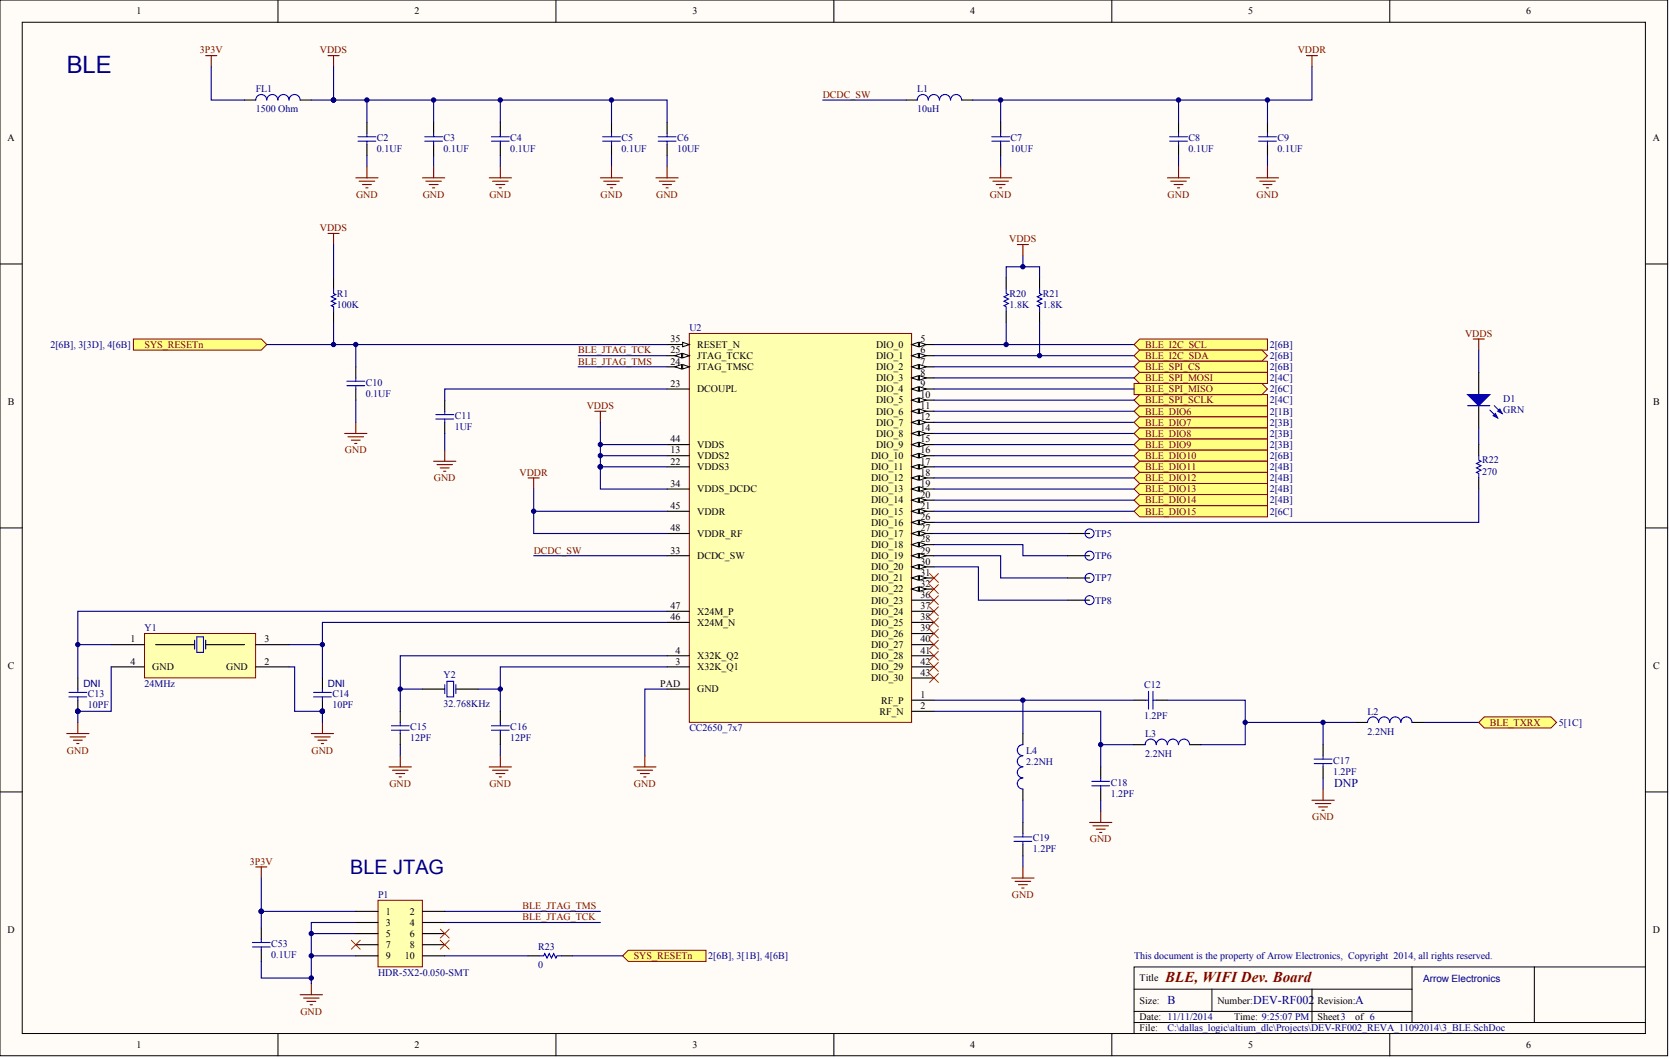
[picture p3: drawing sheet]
<svg xmlns="http://www.w3.org/2000/svg" width="317mm" height="201mm" viewBox="0 0 317 201" stroke-linecap="round" stroke-linejoin="round" font-family="sans-serif">
<defs><g id="words">
<text font-size="4.5" fill="#000080" x="12.7" y="13.8">BLE</text>
<text font-size="3.8" fill="#000080" x="66.5" y="165.9">BLE JTAG</text>
<text font-size="2.8" fill="#800000" x="221.3" y="186.4">BLE, WIFI Dev. Board</text>
<g font-size="2.3" fill="#000080">
<text x="253.4" y="149.4">DNP</text>
<text x="221.7" y="190.7">B</text>
<text x="238" y="190.7">DEV-RF002</text>
<text x="257.4" y="190.7">A</text>
</g>
<g font-size="1.9">
<text x="25.9" y="2.7">1</text>
<text x="78.7" y="2.7">2</text>
<text x="131.5" y="2.7">3</text>
<text x="184.3" y="2.7">4</text>
<text x="237.1" y="2.7">5</text>
<text x="289.8" y="2.7">6</text>
<text x="1.4" y="26.8">A</text>
<text x="313.9" y="26.8">A</text>
<text x="127.3" y="65">35</text>
<text x="174.8" y="65">5</text>
<text x="127.3" y="69.2">24</text>
<text x="127.3" y="67.1">25</text>
<text x="132.4" y="70.3">JTAG_TMSC</text>
<text x="132.4" y="68.2">JTAG_TCKC</text>
<text x="132.4" y="66.1">RESET_N</text>
<text x="166.4" y="70.3">DIO_2</text>
<text x="166.4" y="66.1">DIO_0</text>
<text x="166.4" y="68.2">DIO_1</text>
<text x="174.8" y="69.2">7</text>
<text x="174.8" y="67.1">6</text>
<text x="174.8" y="71.3">8</text>
<text x="1.5" y="76.9">B</text>
<text x="127.3" y="73.4">23</text>
<text x="132.4" y="74.5">DCOUPL</text>
<text x="166.4" y="74.5">DIO_4</text>
<text x="166.4" y="72.4">DIO_3</text>
<text x="166.4" y="76.6">DIO_5</text>
<text x="174.8" y="73.4">9</text>
<text x="174.8" y="75.6">10</text>
<text x="174.8" y="77.7">11</text>
<text x="314" y="76.9">B</text>
<text x="127.3" y="84">44</text>
<text x="166.4" y="82.9">DIO_8</text>
<text x="166.4" y="78.7">DIO_6</text>
<text x="166.4" y="80.8">DIO_7</text>
<text x="174.8" y="81.9">14</text>
<text x="174.8" y="79.8">12</text>
<text x="174.8" y="84">15</text>
<text x="127.3" y="86.1">13</text>
<text x="127.3" y="88.2">22</text>
<text x="132.4" y="87.2">VDDS2</text>
<text x="132.4" y="89.3">VDDS3</text>
<text x="132.4" y="85.1">VDDS</text>
<text x="165.4" y="87.2">DIO_10</text>
<text x="165.4" y="89.3">DIO_11</text>
<text x="166.4" y="85.1">DIO_9</text>
<text x="174.8" y="86.1">16</text>
<text x="174.8" y="88.2">17</text>
<text x="127.3" y="92.4">34</text>
<text x="132.4" y="93.5">VDDS_DCDC</text>
<text x="165.4" y="91.4">DIO_12</text>
<text x="165.4" y="93.5">DIO_13</text>
<text x="165.4" y="95.6">DIO_14</text>
<text x="174.8" y="90.3">18</text>
<text x="174.8" y="92.4">19</text>
<text x="174.8" y="94.5">20</text>
<text x="127.3" y="100.9">48</text>
<text x="127.3" y="96.7">45</text>
<text x="132.4" y="101.9">VDDR_RF</text>
<text x="132.4" y="97.7">VDDR</text>
<text x="165.4" y="97.7">DIO_15</text>
<text x="165.4" y="101.9">DIO_17</text>
<text x="165.4" y="99.8">DIO_16</text>
<text x="174.8" y="96.7">21</text>
<text x="174.8" y="100.9">27</text>
<text x="174.8" y="98.8">26</text>
<text x="127.3" y="105.1">33</text>
<text x="132.4" y="106.2">DCDC_SW</text>
<text x="165.4" y="106.2">DIO_19</text>
<text x="165.4" y="104">DIO_18</text>
<text x="174.8" y="105.1">29</text>
<text x="174.8" y="107.2">30</text>
<text x="174.8" y="103">28</text>
<text x="165.4" y="112.5">DIO_22</text>
<text x="165.4" y="108.3">DIO_20</text>
<text x="165.4" y="110.4">DIO_21</text>
<text x="174.8" y="111.4">32</text>
<text x="174.8" y="109.3">31</text>
<text x="174.8" y="113.5">36</text>
<text x="127.3" y="117.8">46</text>
<text x="127.3" y="115.7">47</text>
<text x="132.4" y="118.8">X24M_N</text>
<text x="132.4" y="116.7">X24M_P</text>
<text x="165.4" y="118.8">DIO_25</text>
<text x="165.4" y="114.6">DIO_23</text>
<text x="165.4" y="116.7">DIO_24</text>
<text x="174.8" y="117.8">38</text>
<text x="174.8" y="119.9">39</text>
<text x="174.8" y="115.7">37</text>
<text x="24.8" y="122">1</text>
<text x="50.3" y="122">3</text>
<text x="128.3" y="124.1">4</text>
<text x="132.4" y="125.1">X32K_Q2</text>
<text x="165.4" y="123">DIO_27</text>
<text x="165.4" y="125.1">DIO_28</text>
<text x="165.4" y="120.9">DIO_26</text>
<text x="174.8" y="122">40</text>
<text x="174.8" y="124.1">41</text>
<text x="1.5" y="127">C</text>
<text x="24.8" y="126.2">4</text>
<text x="28.9" y="127.3">GND</text>
<text x="42.9" y="127.3">GND</text>
<text x="50.3" y="126.2">2</text>
<text x="125.4" y="130.4">PAD</text>
<text x="128.3" y="126.2">3</text>
<text x="132.4" y="131.5">GND</text>
<text x="132.4" y="127.3">X32K_Q1</text>
<text x="165.4" y="127.3">DIO_29</text>
<text x="165.4" y="129.4">DIO_30</text>
<text x="174.8" y="126.2">42</text>
<text x="174.8" y="128.3">43</text>
<text x="314" y="127">C</text>
<text x="167" y="135.7">RF_N</text>
<text x="167.3" y="133.6">RF_P</text>
<text x="174.8" y="132.5">1</text>
<text x="174.8" y="134.6">2</text>
<text x="73.3" y="173.7">1</text>
<text x="77.8" y="173.7">2</text>
<text x="1.4" y="177.1">D</text>
<text x="73.3" y="175.8">3</text>
<text x="73.3" y="177.9">5</text>
<text x="77.8" y="175.8">4</text>
<text x="77.8" y="177.9">6</text>
<text x="313.9" y="177.1">D</text>
<text x="73.3" y="180">7</text>
<text x="73.3" y="182.1">9</text>
<text x="76.9" y="182.1">10</text>
<text x="77.8" y="180">8</text>
<text x="216.4" y="186.3">Title</text>
<text x="216.4" y="190.6">Size:</text>
<text x="231.2" y="190.6">Number:</text>
<text x="250.2" y="190.6">Revision:</text>
<text x="216.4" y="193.7">Date: 11/11/2014</text>
<text x="216.4" y="195.8">File:</text>
<text x="234.4" y="193.7">Time: 9:25:07 PM</text>
<text x="250.2" y="193.7">Sheet3</text>
<text x="257.4" y="193.7">of 6</text>
<text x="25.9" y="199">1</text>
<text x="78.7" y="199">2</text>
<text x="131.5" y="199">3</text>
<text x="184.3" y="199">4</text>
<text x="237.1" y="199">5</text>
<text x="289.8" y="199">6</text>
</g>
<g font-size="1.9" fill="#800000">
<text x="37.9" y="10.1">3P3V</text>
<text x="60.7" y="10.1">VDDS</text>
<text x="246.5" y="10.1">VDDR</text>
<text x="156.2" y="18.6">DCDC_SW</text>
<text x="67.6" y="37.6">GND</text>
<text x="80.3" y="37.6">GND</text>
<text x="92.9" y="37.6">GND</text>
<text x="114.1" y="37.6">GND</text>
<text x="124.6" y="37.6">GND</text>
<text x="188" y="37.6">GND</text>
<text x="221.7" y="37.6">GND</text>
<text x="238.6" y="37.6">GND</text>
<text x="60.7" y="43.9">VDDS</text>
<text x="191.7" y="46">VDDS</text>
<text x="278.2" y="63.9">VDDS</text>
<text x="27.4" y="66.1">SYS_RESETn</text>
<text x="109.8" y="67.1">BLE_JTAG_TCK</text>
<text x="109.8" y="69.2">BLE_JTAG_TMS</text>
<text x="217.5" y="66.1">BLE_I2C_SCL</text>
<text x="217.5" y="68.2">BLE_I2C_SDA</text>
<text x="217.5" y="70.3">BLE_SPI_CS</text>
<text x="111.4" y="77.7">VDDS</text>
<text x="217.5" y="72.4">BLE_SPI_MOSI</text>
<text x="217.5" y="76.6">BLE_SPI_SCLK</text>
<text x="217.5" y="74.5">BLE_SPI_MISO</text>
<text x="217.5" y="78.7">BLE_DIO6</text>
<text x="217.5" y="80.8">BLE_DIO7</text>
<text x="217.5" y="82.9">BLE_DIO8</text>
<text x="65.5" y="86.1">GND</text>
<text x="217.5" y="85.1">BLE_DIO9</text>
<text x="217.5" y="87.2">BLE_DIO10</text>
<text x="217.5" y="89.3">BLE_DIO11</text>
<text x="82.4" y="91.4">GND</text>
<text x="98.6" y="90.3">VDDR</text>
<text x="217.5" y="91.4">BLE_DIO12</text>
<text x="217.5" y="93.5">BLE_DIO13</text>
<text x="217.5" y="95.6">BLE_DIO14</text>
<text x="217.5" y="97.7">BLE_DIO15</text>
<text x="101.4" y="105.1">DCDC_SW</text>
<text x="282.9" y="137.8">BLE_TXRX</text>
<text x="12.7" y="143.1">GND</text>
<text x="59.2" y="143.1">GND</text>
<text x="73.9" y="149.4">GND</text>
<text x="92.9" y="149.4">GND</text>
<text x="120.4" y="149.4">GND</text>
<text x="249.2" y="155.7">GND</text>
<text x="207" y="160">GND</text>
<text x="47.4" y="164.2">3P3V</text>
<text x="99.2" y="172.6">BLE_JTAG_TMS</text>
<text x="192.2" y="170.5">GND</text>
<text x="99.2" y="174.7">BLE_JTAG_TCK</text>
<text x="120.4" y="182.1">SYS_RESETn</text>
<text x="57.1" y="192.7">GND</text>
</g>
<g font-size="1.9" fill="#000080">
<text x="48.6" y="17.5">FL1</text>
<text x="174.2" y="17.5">L1</text>
<text x="48.6" y="21.3">1500 Ohm</text>
<text x="174.2" y="21.3">10uH</text>
<text x="71.6" y="26.8">C2</text>
<text x="71.6" y="28.9">0.1UF</text>
<text x="84.2" y="26.8">C3</text>
<text x="84.2" y="28.9">0.1UF</text>
<text x="96.9" y="26.8">C4</text>
<text x="96.9" y="28.9">0.1UF</text>
<text x="118" y="26.8">C5</text>
<text x="118" y="28.9">0.1UF</text>
<text x="128.6" y="26.8">C6</text>
<text x="128.6" y="28.9">10UF</text>
<text x="191.9" y="26.8">C7</text>
<text x="191.9" y="28.9">10UF</text>
<text x="225.7" y="26.8">C8</text>
<text x="225.7" y="28.9">0.1UF</text>
<text x="242.6" y="26.8">C9</text>
<text x="242.6" y="28.9">0.1UF</text>
<text x="64" y="56.4">R1</text>
<text x="64" y="58.5">100K</text>
<text x="191.7" y="56.4">R20</text>
<text x="191.7" y="58.5">1.8K</text>
<text x="198.1" y="56.4">R21</text>
<text x="198.1" y="58.5">1.8K</text>
<text x="130.9" y="62.9">U2</text>
<text x="9.6" y="66.1">2[6B], 3[3D], 4[6B]</text>
<text x="241.1" y="66.1">2[6B]</text>
<text x="241.1" y="68.2">2[6B]</text>
<text x="241.1" y="70.3">2[6B]</text>
<text x="69.5" y="73.2">C10</text>
<text x="69.5" y="75.3">0.1UF</text>
<text x="241.1" y="72.4">2[4C]</text>
<text x="241.1" y="76.6">2[4C]</text>
<text x="241.1" y="74.5">2[6C]</text>
<text x="285.5" y="76.4">D1</text>
<text x="86.4" y="79.6">C11</text>
<text x="86.4" y="81.7">1UF</text>
<text x="241.1" y="78.7">2[1B]</text>
<text x="241.1" y="80.8">2[3B]</text>
<text x="241.1" y="82.9">2[3B]</text>
<text x="285.5" y="78.5">GRN</text>
<text x="241.1" y="85.1">2[3B]</text>
<text x="241.1" y="87.2">2[6B]</text>
<text x="241.1" y="89.3">2[4B]</text>
<text x="281.5" y="88">R22</text>
<text x="241.1" y="91.4">2[4B]</text>
<text x="241.1" y="93.5">2[4B]</text>
<text x="241.1" y="95.6">2[4B]</text>
<text x="281.5" y="90.1">270</text>
<text x="208" y="101.9">TP5</text>
<text x="241.1" y="97.7">2[6C]</text>
<text x="208" y="106.2">TP6</text>
<text x="208" y="110.4">TP7</text>
<text x="27.4" y="119.9">Y1</text>
<text x="208" y="114.6">TP8</text>
<text x="15.8" y="130.4">DNI</text>
<text x="27.4" y="130.4">24MHz</text>
<text x="62.3" y="130.4">DNI</text>
<text x="84.2" y="128.7">Y2</text>
<text x="217.3" y="130.6">C12</text>
<text x="16.7" y="132.3">C13</text>
<text x="16.7" y="134.4">10PF</text>
<text x="63.1" y="132.3">C14</text>
<text x="63.1" y="134.4">10PF</text>
<text x="84.2" y="134.2">32.768KHz</text>
<text x="217.3" y="136.5">1.2PF</text>
<text x="259.7" y="135.7">L2</text>
<text x="296" y="137.8">5[1C]</text>
<text x="77.9" y="138.7">C15</text>
<text x="77.9" y="140.8">12PF</text>
<text x="96.9" y="138.7">C16</text>
<text x="96.9" y="140.8">12PF</text>
<text x="130.9" y="138.9">CC2650_7x7</text>
<text x="194.9" y="143.1">L4</text>
<text x="217.5" y="139.9">L3</text>
<text x="217.5" y="143.7">2.2NH</text>
<text x="259.7" y="139.5">2.2NH</text>
<text x="194.9" y="145.2">2.2NH</text>
<text x="210.9" y="149.2">C18</text>
<text x="253.2" y="145">C17</text>
<text x="253.2" y="147.1">1.2PF</text>
<text x="210.9" y="151.3">1.2PF</text>
<text x="196.2" y="159.8">C19</text>
<text x="196.2" y="161.9">1.2PF</text>
<text x="71.8" y="170.5">P1</text>
<text x="51.5" y="179.8">C53</text>
<text x="51.5" y="181.9">0.1UF</text>
<text x="71.8" y="185.3">HDR-5X2-0.050-SMT</text>
<text x="102.2" y="180.4">R23</text>
<text x="102.2" y="183.8">0</text>
<text x="134.5" y="182.1">2[6B], 3[1B], 4[6B]</text>
<text x="215.4" y="182.1">This document is the property ofArrow Electronics, Copyright 2014, all rights reserved.</text>
<text x="270.3" y="186.4">Arrow Electronics</text>
<text x="221.7" y="195.8">C:\dallas_logic\altium_dlc\Projects\DEV-RF002_REVA_11092014\3_BLE.SchDoc</text>
</g>
</g></defs>
<g fill="#fffcf8" stroke="#000" stroke-width=".19">
<path d="M0 0h316.7v200.5h-316.7z"/>
<path d="M4.2 4.2h308.3v192h-308.3z"/>
</g>
<g fill="none" stroke="#000" stroke-width=".19">
<path d="M52.8 0v4.2M105.6 0v4.2M158.4 0v4.2M211.1 0v4.2M263.9 0v4.2M0 50.1h4.2M312.5 50.1h4.2M0 100.2h4.2M312.5 100.2h4.2M0 150.4h4.2M312.5 150.4h4.2M52.8 196.3v4.2"/>
<path d="M105.6 196.3v4.2M158.4 196.3v4.2M211.1 196.3v4.2M215.4 187.8h52.8M215.4 194.2h97.1M215.4 192h52.8M230.1 187.8v4.2M249.2 187.8v6.4M263.9 196.3v4.2M268.2 183.6v10.6M291.4 183.6h-76v12.7M312.5 183.6h-21.1v10.6"/>
</g>
<path d="M130.9 63.3h42.2v73.9h-42.2z" fill="#ffffb0" stroke="#800000" stroke-width=".19"/>
<path d="M173.1 111.9h4.3M126.7 130.8h4.2" fill="none" stroke="#000" stroke-width=".21"/>
<g fill="#fffcf8" stroke="#000" stroke-width=".19">
<path d="M173.1 111.9l1.3-.5v.9z"/>
<path d="M174.6 111.4l1.3 .5-1.3 .4z"/>
</g>
<path d="M126.7 86.5h4.2M173.1 86.5h4.3M173.1 118.2h4.3M173.1 122.4h4.3" fill="none" stroke="#000" stroke-width=".21"/>
<g fill="#fffcf8" stroke="#000" stroke-width=".19">
<path d="M173.1 86.5l1.3-.4v.9z"/>
<path d="M174.6 86.1l1.3 .4-1.3 .5z"/>
</g>
<path d="M173.1 69.6h4.3" fill="none" stroke="#000" stroke-width=".21"/>
<g fill="#fffcf8" stroke="#000" stroke-width=".19">
<path d="M173.1 69.6l1.3-.4v.9z"/>
<path d="M174.6 69.2l1.3 .4-1.3 .5z"/>
</g>
<path d="M173.1 73.9h4.3" fill="none" stroke="#000" stroke-width=".21"/>
<g fill="#fffcf8" stroke="#000" stroke-width=".19">
<path d="M173.1 73.9l1.3-.5v.9z"/>
<path d="M174.6 73.4l1.3 .5-1.3 .4z"/>
</g>
<path d="M126.7 88.6h4.2M173.1 82.3h4.3M126.7 124.5h4.2M173.1 124.5h4.3M173.1 120.3h4.3" fill="none" stroke="#000" stroke-width=".21"/>
<g fill="#fffcf8" stroke="#000" stroke-width=".19">
<path d="M173.1 82.3l1.3-.4v.8z"/>
<path d="M174.6 81.9l1.3 .4-1.3 .4z"/>
</g>
<path d="M173.1 65.4h4.3M126.7 101.3h4.2M126.7 105.5h4.2M173.1 126.6h4.3" fill="none" stroke="#000" stroke-width=".21"/>
<g fill="#fffcf8" stroke="#000" stroke-width=".19">
<path d="M173.1 65.4l1.3-.4v.8z"/>
<path d="M174.6 65l1.3 .4-1.3 .4z"/>
</g>
<path d="M173.1 67.5h4.3" fill="none" stroke="#000" stroke-width=".21"/>
<g fill="#fffcf8" stroke="#000" stroke-width=".19">
<path d="M173.1 67.5l1.3-.4v.9z"/>
<path d="M174.6 67.1l1.3 .4-1.3 .5z"/>
</g>
<path d="M173.1 71.8h4.3" fill="none" stroke="#000" stroke-width=".21"/>
<g fill="#fffcf8" stroke="#000" stroke-width=".19">
<path d="M173.1 71.8l1.3-.5v.9z"/>
<path d="M174.6 71.3l1.3 .5-1.3 .4z"/>
</g>
<path d="M173.1 76h4.3" fill="none" stroke="#000" stroke-width=".21"/>
<g fill="#fffcf8" stroke="#000" stroke-width=".19">
<path d="M173.1 76l1.3-.4v.8z"/>
<path d="M174.6 75.6l1.3 .4-1.3 .4z"/>
</g>
<path d="M173.1 78.1h4.3" fill="none" stroke="#000" stroke-width=".21"/>
<g fill="#fffcf8" stroke="#000" stroke-width=".19">
<path d="M173.1 78.1l1.3-.4v.8z"/>
<path d="M174.6 77.7l1.3 .4-1.3 .4z"/>
</g>
<path d="M173.1 80.2h4.3" fill="none" stroke="#000" stroke-width=".21"/>
<g fill="#fffcf8" stroke="#000" stroke-width=".19">
<path d="M173.1 80.2l1.3-.4v.8z"/>
<path d="M174.6 79.8l1.3 .4-1.3 .4z"/>
</g>
<path d="M173.1 84.4h4.3M173.1 128.7h4.3" fill="none" stroke="#000" stroke-width=".21"/>
<g fill="#fffcf8" stroke="#000" stroke-width=".19">
<path d="M173.1 84.4l1.3-.4v.8z"/>
<path d="M174.6 84l1.3 .4-1.3 .4z"/>
</g>
<path d="M173.1 88.6h4.3" fill="none" stroke="#000" stroke-width=".21"/>
<g fill="#fffcf8" stroke="#000" stroke-width=".19">
<path d="M173.1 88.6l1.3-.4v.9z"/>
<path d="M174.6 88.2l1.3 .4-1.3 .5z"/>
</g>
<path d="M173.1 90.8h4.3" fill="none" stroke="#000" stroke-width=".21"/>
<g fill="#fffcf8" stroke="#000" stroke-width=".19">
<path d="M173.1 90.8l1.3-.5v.9z"/>
<path d="M174.6 90.3l1.3 .5-1.3 .4z"/>
</g>
<path d="M173.1 92.9h4.3" fill="none" stroke="#000" stroke-width=".21"/>
<g fill="#fffcf8" stroke="#000" stroke-width=".19">
<path d="M173.1 92.9l1.3-.5v.9z"/>
<path d="M174.6 92.4l1.3 .5-1.3 .4z"/>
</g>
<path d="M173.1 97.1h4.3" fill="none" stroke="#000" stroke-width=".21"/>
<g fill="#fffcf8" stroke="#000" stroke-width=".19">
<path d="M173.1 97.1l1.3-.4v.8z"/>
<path d="M174.6 96.7l1.3 .4-1.3 .4z"/>
</g>
<path d="M173.1 101.3h4.3M173.1 133h4.3" fill="none" stroke="#000" stroke-width=".21"/>
<g fill="#fffcf8" stroke="#000" stroke-width=".19">
<path d="M173.1 101.3l1.3-.4v.8z"/>
<path d="M174.6 100.9l1.3 .4-1.3 .4z"/>
</g>
<path d="M173.1 105.5h4.3" fill="none" stroke="#000" stroke-width=".21"/>
<g fill="#fffcf8" stroke="#000" stroke-width=".19">
<path d="M173.1 105.5l1.3-.4v.8z"/>
<path d="M174.6 105.1l1.3 .4-1.3 .4z"/>
</g>
<path d="M173.1 107.6h4.3" fill="none" stroke="#000" stroke-width=".21"/>
<g fill="#fffcf8" stroke="#000" stroke-width=".19">
<path d="M173.1 107.6l1.3-.4v.9z"/>
<path d="M174.6 107.2l1.3 .4-1.3 .5z"/>
</g>
<path d="M126.7 69.6h4.2" fill="none" stroke="#000" stroke-width=".21"/>
<g fill="#fffcf8" stroke="#000" stroke-width=".19">
<path d="M129.6 69.2l1.3 .4-1.3 .5z"/>
<path d="M128.2 69.6l1.2-.4v.9z"/>
</g>
<path d="M126.7 67.5h4.2M173.1 135.1h4.3" fill="none" stroke="#000" stroke-width=".21"/>
<g fill="#fffcf8" stroke="#000" stroke-width=".19">
<path d="M129.6 67.1l1.3 .4-1.3 .5z"/>
<path d="M128.2 67.5l1.2-.4v.9z"/>
</g>
<path d="M126.7 97.1h4.2M126.7 92.9h4.2M126.7 84.4h4.2M173.1 99.2h4.3M126.7 126.6h4.2" fill="none" stroke="#000" stroke-width=".21"/>
<g fill="#fffcf8" stroke="#000" stroke-width=".19">
<path d="M173.1 99.2l1.3-.4v.8z"/>
<path d="M174.6 98.8l1.3 .4-1.3 .4z"/>
</g>
<path d="M173.1 103.4h4.3" fill="none" stroke="#000" stroke-width=".21"/>
<g fill="#fffcf8" stroke="#000" stroke-width=".19">
<path d="M173.1 103.4l1.3-.4v.8z"/>
<path d="M174.6 103l1.3 .4-1.3 .4z"/>
</g>
<path d="M173.1 95h4.3" fill="none" stroke="#000" stroke-width=".21"/>
<g fill="#fffcf8" stroke="#000" stroke-width=".19">
<path d="M173.1 95l1.3-.5v.9z"/>
<path d="M174.6 94.5l1.3 .5-1.3 .4z"/>
</g>
<path d="M126.7 73.9h4.2M126.7 65.4h4.2" fill="none" stroke="#000" stroke-width=".21"/>
<path d="M129.6 65l1.3 .4-1.3 .4z" fill="#fffcf8" stroke="#000" stroke-width=".19"/>
<path d="M126.7 118.2h4.2M126.7 116.1h4.2M173.1 109.7h4.3" fill="none" stroke="#000" stroke-width=".21"/>
<g fill="#fffcf8" stroke="#000" stroke-width=".19">
<path d="M173.1 109.7l1.3-.4v.9z"/>
<path d="M174.6 109.3l1.3 .4-1.3 .5z"/>
</g>
<g fill="none" stroke="#000" stroke-width=".21">
<path d="M46.5 19h2.1M57 19h2.1M172.1 19h2.1M182.6 19h2.2M69.7 23.2v2.1M69.7 27.4v2.2M82.3 23.2v2.1M82.3 27.4v2.2M95 23.2v2.1M95 27.4v2.2M116.1 23.2v2.1M116.1 27.4v2.2"/>
<path d="M223.8 23.2v2.1M223.8 27.4v2.2M240.7 23.2v2.1M240.7 27.4v2.2M63.3 52.8v2.1M63.3 59.1v2.1M67.6 69.6v2.2M67.6 73.9v2.1M84.5 76v2.1M84.5 80.2v2.1M173.1 114h4.3M173.1 116.1h4.3"/>
<path d="M215.4 133h2.1M219.6 133h2.1M194.3 156.2v2.1M209 145.6v2.1M209 149.8v2.2M251.3 141.4v2.1M251.3 145.6v2.1M194.3 160.4v2.1"/>
</g>
<g fill="none" stroke="#00f" stroke-width=".21">
<path d="M52.8 19a1.06 1.06 0 0 0-1.1-1.1 1.06 1.06 0 0 0-1 1.1 1.05 1.05 0 0 0-1.1-1.1 1.05 1.05 0 0 0-1 1.1M57 19a1.06 1.06 0 0 0-1.1-1.1 1.06 1.06 0 0 0-1 1.1 1.05 1.05 0 0 0-1.1-1.1 1.05 1.05 0 0 0-1 1.1M176.3 19a1.05 1.05 0 0 0-1.1-1.1 1.05 1.05 0 0 0-1 1.1M182.6 19a1.06 1.06 0 0 0-1-1.1 1.06 1.06 0 0 0-1.1 1.1 1.06 1.06 0 0 0-1-1.1 1.06 1.06 0 0 0-1.1 1.1 1.05 1.05 0 0 0-1-1.1 1.05 1.05 0 0 0-1.1 1.1M68 26h3.4M68 26.8h3.4M69.7 25.3v.7M69.7 26.8v.6M80.7 26h3.3M80.7 26.8h3.3M82.3 25.3v.7M82.3 26.8v.6"/>
<path d="M93.3 26h3.4M93.3 26.8h3.4M95 25.3v.7M95 26.8v.6M114.4 26h3.4M114.4 26.8h3.4M116.1 25.3v.7M116.1 26.8v.6M222.1 26h3.4M222.1 26.8h3.4M223.8 25.3v.7M223.8 26.8v.6"/>
<path d="M239 26h3.4M239 26.8h3.4M240.7 25.3v.7M240.7 26.8v.6M63.3 54.9v.8l.5 .2-.9 .5 .9 .4-.9 .4 .9 .4-.9 .4 .4 .3v.8M65.9 72.4h3.4M65.9 73.2h3.4M67.6 71.8v.6M67.6 73.2v.7M82.8 78.7h3.3M82.8 79.6h3.3M84.5 78.1v.6"/>
<path d="M84.5 79.6v.6M217.5 133h.6M218.1 131.3v3.3M219 131.3v3.3M219 133h.6M192.6 158.9h3.3M192.6 159.8h3.3M194.3 158.3v.6M194.3 159.8v.6M207.3 149.2h3.4M207.3 148.4h3.4M209 147.7v.7"/>
<path d="M209 149.2v.6M249.6 145h3.4M249.6 144.1h3.4M251.3 143.5v.6M251.3 145v.6"/>
</g>
<g fill="none" stroke="#000080" stroke-width=".21">
<path d="M40.1 12.7v6.3h6.4M59.1 19h4.2M69.7 19v4.2M82.3 19v4.2M95 19v4.2M116.1 19v4.2M156.2 19h15.9M190 19v4.2M223.8 19v4.2M240.7 19v4.2M249.2 12.7v6.3h-64.4M69.7 29.6v2.1"/>
<path d="M82.3 29.6v2.1M95 29.6v2.1M116.1 29.6v2.1M126.7 29.6v2.1M190 29.6v2.1M223.8 29.6v2.1M240.7 29.6v2.1M63.3 46.4v6.4M50.7 65.4h76M63.3 61.2v4.2M67.6 65.4v4.2M67.6 76v4.2"/>
<path d="M109.8 67.5h16.9M109.8 69.6h16.9M126.7 73.9h-42.2v2.1M84.5 82.3v3.2M101.4 92.9v8.4h25.3M101.4 97.1h25.3M114 88.6v4.3h12.7M114 86.5h12.7M114 84.4h12.7M101.4 105.5h25.3M126.7 116.1h-111.9v12.6M126.7 118.2h-65.5v10.5"/>
<path d="M76 130.8h4.2M90.8 130.8h4.2M126.7 124.5h-50.7v10.6M126.7 126.6h-31.7v8.5M126.7 130.8h-4.2v12.7M177.4 135.1h31.6v10.5M177.4 133h38M194.3 133v6.3M221.7 133h14.8v8.4h-8.5M236.5 137.2h21.1M251.3 137.2v4.2M270.3 137.2h10.5"/>
<path d="M76 141.4v2.1M95 141.4v2.1M194.3 152v4.2M209 141.4h6.4M209 152v2.1M251.3 147.7v2.1M194.3 162.5v2.1"/>
</g>
<g fill="#000080" stroke="#000080" stroke-width=".19">
<circle cx="63.3" cy="65.4" r=".41"/>
<circle cx="67.6" cy="65.4" r=".41"/>
<circle cx="114" cy="86.5" r=".41"/>
<circle cx="114" cy="84.4" r=".41"/>
<circle cx="114" cy="88.6" r=".41"/>
<circle cx="69.7" cy="19" r=".41"/>
<circle cx="82.3" cy="19" r=".41"/>
<circle cx="95" cy="19" r=".41"/>
<circle cx="116.1" cy="19" r=".41"/>
<circle cx="223.8" cy="19" r=".41"/>
<circle cx="240.7" cy="19" r=".41"/>
<circle cx="190" cy="19" r=".41"/>
<circle cx="101.3" cy="97.1" r=".41"/>
<circle cx="194.2" cy="132.9" r=".41"/>
<circle cx="209" cy="141.4" r=".41"/>
<circle cx="236.5" cy="137.2" r=".41"/>
<circle cx="251.3" cy="137.2" r=".41"/>
<circle cx="95" cy="130.8" r=".41"/>
<circle cx="76" cy="130.8" r=".41"/>
<circle cx="63.3" cy="19" r=".41"/>
</g>
<g fill="none" stroke="#800000" stroke-width=".21">
<path d="M39.1 10.6h2.1M40.1 10.6v2.1M62.3 10.6h2.1M63.3 10.6v2.1M248.1 10.6h2.1M249.2 10.6v2.1M67.6 33.8h4.2M68.2 34.4h3M68.8 35h1.7M69.5 35.7h.4M69.7 31.7v2.1M80.2 33.8h4.3"/>
<path d="M80.9 34.4h2.9M81.5 35h1.7M82.1 35.7h.5M82.3 31.7v2.1M92.9 33.8h4.2M93.5 34.4h3M94.2 35h1.7M94.8 35.7h.4M95 31.7v2.1M114 33.8h4.2M114.7 34.4h2.9M115.3 35h1.7"/>
<path d="M115.9 35.7h.4M116.1 31.7v2.1M124.6 33.8h4.2M125.2 34.4h3M125.8 35h1.7M126.5 35.7h.4M126.7 31.7v2.1M187.9 33.8h4.2M188.6 34.4h2.9M189.2 35h1.7M189.8 35.7h.4M190 31.7v2.1"/>
<path d="M221.7 33.8h4.2M222.3 34.4h3M223 35h1.7M223.6 35.7h.4M223.8 31.7v2.1M238.6 33.8h4.2M239.2 34.4h3M239.9 35h1.7M240.5 35.7h.4M240.7 31.7v2.1M62.3 44.3h2.1M63.3 44.3v2.1"/>
<path d="M113 78.1h2.1M114 78.1v2.1M65.5 82.3h4.2M66.1 82.9h2.9M66.7 83.6h1.7M67.4 84.2h.4M67.6 80.2v2.1M82.3 87.6h4.3M83 88.2h2.9M83.6 88.9h1.7M84.2 89.5h.5M84.5 85.5v2.1"/>
<path d="M100.3 90.8h2.1M101.4 90.8v2.1M12.7 139.3h4.2M13.3 139.9h3M14.8 137.2v2.1M59.1 139.3h4.2M59.8 139.9h2.9M61.2 137.2v2.1M13.9 140.6h1.7M14.6 141.2h.4M60.4 140.6h1.7M61 141.2h.4"/>
<path d="M73.9 145.6h4.2M74.5 146.3h3M75.2 146.9h1.7M75.8 147.5h.4M76 143.5v2.1M92.9 145.6h4.2M93.5 146.3h3M94.2 146.9h1.7M94.8 147.5h.4M95 143.5v2.1M120.4 145.6h4.2M121 146.3h2.9"/>
<path d="M121.6 146.9h1.7M122.3 147.5h.4M122.5 143.5v2.1M206.9 156.2h4.2M207.6 156.8h2.9M208.2 157.4h1.7M208.8 158.1h.4M209 154.1v2.1M249.2 152h4.2M249.8 152.6h2.9M250.4 153.2h1.7M251.1 153.8h.4"/>
<path d="M251.3 149.8v2.2M192.1 166.7h4.3M192.8 167.4h2.9M193.4 168h1.7M194 168.6h.5M194.3 164.6v2.1"/>
</g>
<g fill="none" stroke="#f00" stroke-width=".19">
<path d="M176.5 111l1.7 1.7M176.5 113.1l1.7 1.7M176.5 115.2l1.7 1.7M176.5 117.3l1.7 1.7M176.5 119.5l1.7 1.6M178.2 111l-1.7 1.7M178.2 113.1l-1.7 1.7M178.2 115.2l-1.7 1.7M178.2 117.3l-1.7 1.7M178.2 119.5l-1.7 1.6M176.5 121.6l1.7 1.6M176.5 123.7l1.7 1.7"/>
<path d="M176.5 125.8l1.7 1.7M176.5 127.9l1.7 1.7M178.2 121.6l-1.7 1.6M178.2 123.7l-1.7 1.7M178.2 125.8l-1.7 1.7M178.2 127.9l-1.7 1.7"/>
</g>
<path d="M27.4 120.3h21.1v8.4h-21.1z" fill="#ffffb0" stroke="#800000" stroke-width=".19"/>
<g fill="none" stroke="#000" stroke-width=".21">
<path d="M21.1 126.6h6.3M21.1 122.4h6.3M29.6 122.4h7.4M39.1 122.4h7.4M48.6 126.6h6.3M48.6 122.4h6.3M80.2 130.8h4.3M86.6 130.8h4.2M194.3 139.3v2.1M257.6 137.2h2.1M268.2 137.2h2.1M194.3 149.8v2.2"/>
<path d="M215.4 141.4h2.1M225.9 141.4h2.1"/>
</g>
<g fill="none" stroke="#00f" stroke-width=".21">
<path d="M37 121.6v1.6M37.4 120.9h1.2v3h-1.2zM39.1 121.6v1.6M84.5 130v1.7M84.9 129.4h1.2v2.9h-1.2zM86.6 130v1.7M261.8 137.2a1.05 1.05 0 0 0-1-1.1 1.05 1.05 0 0 0-1.1 1.1M266 137.2a1.06 1.06 0 0 0-1-1.1 1.06 1.06 0 0 0-1.1 1.1 1.05 1.05 0 0 0-1-1.1 1.05 1.05 0 0 0-1.1 1.1M268.1 137.2a1.05 1.05 0 0 0-1-1.1 1.05 1.05 0 0 0-1.1 1.1M194.3 147.7a1.04 1.04 0 0 0-1.1 1.1 1.04 1.04 0 0 0 1.1 1M194.3 143.5a1.06 1.06 0 0 0-1.1 1.1 1.06 1.06 0 0 0 1.1 1 1.04 1.04 0 0 0-1.1 1.1 1.04 1.04 0 0 0 1.1 1M194.3 141.4a1.04 1.04 0 0 0-1.1 1 1.04 1.04 0 0 0 1.1 1.1"/>
<path d="M221.7 141.4a1.06 1.06 0 0 0-1.1-1.1 1.06 1.06 0 0 0-1 1.1 1.05 1.05 0 0 0-1.1-1.1 1.05 1.05 0 0 0-1 1.1M225.9 141.4a1.06 1.06 0 0 0-1.1-1.1 1.06 1.06 0 0 0-1 1.1 1.05 1.05 0 0 0-1.1-1.1 1.05 1.05 0 0 0-1 1.1"/>
</g>
<path d="M14.8 122.4h6.3M54.9 122.4h6.3" fill="none" stroke="#000080" stroke-width=".21"/>
<g fill="#000080" stroke="#000080" stroke-width=".19">
<circle cx="14.8" cy="122.4" r=".41"/>
<circle cx="61.2" cy="122.4" r=".41"/>
</g>
<path d="M280.8 137.2l1.1-1.1h12.6l1.1 1.1-1.1 1h-12.6z" fill-rule="evenodd" fill="#ffff80" stroke="#800000" stroke-width=".19"/>
<g fill="none" stroke="#000" stroke-width=".21">
<path d="M126.7 23.2v2.1M126.7 27.4v2.2M190 23.2v2.1M190 27.4v2.2M14.8 128.7v2.1M14.8 133v2.1M61.2 128.7v2.1M61.2 133v2.1M76 135.1v2.1M76 139.3v2.1M95 135.1v2.1M95 139.3v2.1"/>
<path d="M49.6 176.2v2.1M49.6 180.4v2.2"/>
</g>
<g fill="none" stroke="#00f" stroke-width=".21">
<path d="M125 26h3.4M125 26.8h3.4M126.7 25.3v.7M126.7 26.8v.6M188.3 26h3.4M188.3 26.8h3.4M190 25.3v.7M190 26.8v.6M13.1 131.5h3.4M13.1 132.3h3.4M14.8 130.8v.7M14.8 132.3v.7"/>
<path d="M59.5 131.5h3.4M59.5 132.3h3.4M61.2 130.8v.7M61.2 132.3v.7M74.3 137.8h3.4M74.3 138.7h3.4M76 137.2v.6M76 138.7v.6M93.3 137.8h3.4M93.3 138.7h3.4M95 137.2v.6M95 138.7v.6"/>
<path d="M47.9 179h3.4M47.9 179.8h3.4M49.6 178.3v.7M49.6 179.8v.6"/>
</g>
<path d="M63.3 12.7v6.3h63.4v4.2M177.4 65.4h38M114 80.2v8.4h12.7M21.1 126.6v8.5h-6.3v2.1M54.9 126.6h1.1v8.5h5.2v2.1" fill="none" stroke="#000080" stroke-width=".21"/>
<g fill="#000080" stroke="#000080" stroke-width=".19">
<circle cx="63.3" cy="19" r=".41"/>
<circle cx="14.8" cy="135.1" r=".41"/>
<circle cx="61.2" cy="135.1" r=".41"/>
<circle cx="114" cy="88.6" r=".41"/>
</g>
<path d="M215.4 65.4l1-1h24.3v2.1h-24.3z" fill-rule="evenodd" fill="#ffff80" stroke="#800000" stroke-width=".19"/>
<path d="M177.4 67.5h38" fill="none" stroke="#000080" stroke-width=".21"/>
<path d="M215.4 67.5l1-1h23.3l1 1-1 1.1h-23.3z" fill-rule="evenodd" fill="#ffff80" stroke="#800000" stroke-width=".19"/>
<path d="M177.4 78.1h38" fill="none" stroke="#000080" stroke-width=".21"/>
<path d="M215.4 78.1l1-1.1h24.3v2.1h-24.3z" fill-rule="evenodd" fill="#ffff80" stroke="#800000" stroke-width=".19"/>
<path d="M177.4 80.2h38" fill="none" stroke="#000080" stroke-width=".21"/>
<path d="M215.4 80.2l1-1.1h24.3v2.2h-24.3z" fill-rule="evenodd" fill="#ffff80" stroke="#800000" stroke-width=".19"/>
<path d="M177.4 82.3h38" fill="none" stroke="#000080" stroke-width=".21"/>
<path d="M215.4 82.3l1-1h24.3v2.1h-24.3z" fill-rule="evenodd" fill="#ffff80" stroke="#800000" stroke-width=".19"/>
<path d="M177.4 84.4h38" fill="none" stroke="#000080" stroke-width=".21"/>
<path d="M215.4 84.4l1-1h24.3v2.1h-24.3z" fill-rule="evenodd" fill="#ffff80" stroke="#800000" stroke-width=".19"/>
<path d="M177.4 86.5h38" fill="none" stroke="#000080" stroke-width=".21"/>
<path d="M215.4 86.5l1-1h24.3v2.1h-24.3z" fill-rule="evenodd" fill="#ffff80" stroke="#800000" stroke-width=".19"/>
<path d="M177.4 88.6h38" fill="none" stroke="#000080" stroke-width=".21"/>
<path d="M215.4 88.6l1-1h24.3v2.1h-24.3z" fill-rule="evenodd" fill="#ffff80" stroke="#800000" stroke-width=".19"/>
<path d="M177.4 90.8h38" fill="none" stroke="#000080" stroke-width=".21"/>
<path d="M215.4 90.8l1-1.1h24.3v2.1h-24.3z" fill-rule="evenodd" fill="#ffff80" stroke="#800000" stroke-width=".19"/>
<path d="M177.4 92.9h38" fill="none" stroke="#000080" stroke-width=".21"/>
<path d="M215.4 92.9l1-1.1h24.3v2.1h-24.3z" fill-rule="evenodd" fill="#ffff80" stroke="#800000" stroke-width=".19"/>
<path d="M177.4 95h38" fill="none" stroke="#000080" stroke-width=".21"/>
<g fill="#ffff80" stroke="#800000" stroke-width=".19">
<path d="M215.4 95l1-1.1h24.3v2.1h-24.3z" fill-rule="evenodd"/>
<path d="M215.4 71.8l1-1.1h24.3v2.1h-24.3z" fill-rule="evenodd"/>
<path d="M215.4 76l1-1.1h24.3v2.1h-24.3z" fill-rule="evenodd"/>
<path d="M215.4 69.6l1-1h24.3v2.1h-24.3z" fill-rule="evenodd"/>
<path d="M215.4 72.8h24.3l1 1.1-1 1h-24.3z" fill-rule="evenodd"/>
</g>
<path d="M177.4 69.6h38M177.4 71.8h38M177.4 73.9h38M177.4 76h38" fill="none" stroke="#000080" stroke-width=".21"/>
<path d="M215.4 97.1l1-1.1h24.3v2.1h-24.3z" fill-rule="evenodd" fill="#ffff80" stroke="#800000" stroke-width=".19"/>
<g fill="none" stroke="#000080" stroke-width=".21">
<path d="M191.1 52.8v-2.1h6.3v2.1M194.3 48.5v2.2M191.1 61.2v4.2M197.4 61.2v6.3M280.8 66.5v4.2M177.4 97.1h38M280.8 92.9v6.3h-103.4M280.8 81.3v3.1M177.4 103.4h16.9v2.1h8.4M177.4 105.5h12.6v4.2h12.7M177.4 107.6h8.4v6.4h16.9M177.4 101.3h25.3"/>
<path d="M84.5 175.2h29.5M84.5 173.1h29.5"/>
</g>
<path d="M191.1 52.8v2.1M191.1 59.1v2.1M197.4 52.8v2.1M197.4 59.1v2.1M280.8 84.4v2.1M280.8 90.8v2.1M202.7 101.3h4.2M202.7 105.5h4.2M202.7 109.7h4.2M202.7 114h4.2" fill="none" stroke="#000" stroke-width=".21"/>
<path d="M191.1 54.9v.8l.4 .2-.8 .5 .8 .4-.8 .4 .8 .4-.8 .4 .4 .3v.8M197.4 54.9v.8l.4 .2-.8 .5 .8 .4-.8 .4 .8 .4-.8 .4 .4 .3v.8M280.8 86.5v.9l.4 .2-.8 .4 .8 .4-.8 .5 .8 .4-.8 .4 .4 .2v.9M206.1 101.3a.86 .86 0 0 1 1.2-.7 .86 .86 0 0 1 0 1.4 .86 .86 0 0 1-1.2-.7M206.1 105.5a.86 .86 0 0 1 1.2-.7 .86 .86 0 0 1 0 1.4 .86 .86 0 0 1-1.2-.7M206.1 109.7a.86 .86 0 0 1 1.2-.7 .86 .86 0 0 1 0 1.5 .86 .86 0 0 1-1.2-.7M206.1 113.9a.86 .86 0 0 1 1.2-.7 .86 .86 0 0 1 0 1.5 .86 .86 0 0 1-1.2-.7" fill="none" stroke="#00f" stroke-width=".21"/>
<g fill="#000080" stroke="#000080" stroke-width=".19">
<circle cx="191.1" cy="65.4" r=".41"/>
<circle cx="197.4" cy="67.5" r=".41"/>
<circle cx="194.2" cy="50.6" r=".41"/>
</g>
<path d="M193.2 46.4h2.1M194.3 46.4v2.1M279.8 64.4h2.1M280.8 64.4v2.1" fill="none" stroke="#800000" stroke-width=".21"/>
<path d="M176.5 108.9l1.7 1.7M178.2 108.9l-1.7 1.7" fill="none" stroke="#f00" stroke-width=".19"/>
<path d="M118.2 181.5l1.1-1.1h14.8v2.2h-14.8z" fill-rule="evenodd" fill="#ffff80" stroke="#800000" stroke-width=".19"/>
<path d="M100.3 181.5h2.1M106.6 181.5h2.1" fill="none" stroke="#000" stroke-width=".21"/>
<path d="M102.4 181.5h.9l.2-.4 .4 .8 .4-.8 .4 .8 .5-.8 .4 .8 .2-.4h.8" fill="none" stroke="#00f" stroke-width=".21"/>
<path d="M49.6 166.7v9.5M49.6 173.1h18M59.1 177.3h8.5M67.6 175.2h-8.5v11.6M49.6 182.6v3.1h9.5M59.1 181.5h8.5M84.5 181.5h15.8M108.7 181.5h9.5" fill="none" stroke="#000080" stroke-width=".21"/>
<path d="M48.6 164.6h2.1M49.6 164.6v2.1M57 188.9h4.2M57.6 189.5h3M58.3 190.1h1.7M58.9 190.8h.4M59.1 186.8v2.1" fill="none" stroke="#800000" stroke-width=".21"/>
<g fill="#000080" stroke="#000080" stroke-width=".19">
<circle cx="59.1" cy="177.3" r=".41"/>
<circle cx="59.1" cy="181.5" r=".41"/>
<circle cx="49.6" cy="173" r=".41"/>
<circle cx="59.1" cy="185.7" r=".41"/>
</g>
<path d="M25.3 64.4h24.3l1.1 1-1.1 1.1h-24.3z" fill-rule="evenodd" fill="#ffff80" stroke="#800000" stroke-width=".19"/>
<path d="M280.8 70.7v4.2M280.8 77v4.3" fill="none" stroke="#000" stroke-width=".21"/>
<g fill="#00f" stroke="#00f" stroke-width=".21">
<path d="M278.7 74.9h4.2l-2.1 2.1z"/>
<path d="M283.6 78.9l.4-.4 .4 .9z"/>
<path d="M284.4 78.1l.4-.4 .5 .8z"/>
</g>
<path d="M278.7 77h4.2M282.9 77.9l1.5 1.5M283.8 77l1.5 1.5" fill="none" stroke="#00f" stroke-width=".21"/>
<path d="M71.8 170.9h8.4v12.7h-8.4z" fill="#ffffb0" stroke="#800000" stroke-width=".19"/>
<path d="M67.6 173.1h4.2M67.6 175.2h4.2M67.6 177.3h4.2M67.6 179.4h4.2M80.2 173.1h4.3M80.2 175.2h4.3M80.2 177.3h4.3M80.2 179.4h4.3M67.6 181.5h4.2M80.2 181.5h4.3" fill="none" stroke="#000" stroke-width=".21"/>
<path d="M66.7 178.5l1.7 1.7M68.4 178.5l-1.7 1.7M83.6 176.4l1.7 1.7M83.6 178.5l1.7 1.7M85.3 176.4l-1.7 1.7M85.3 178.5l-1.7 1.7" fill="none" stroke="#f00" stroke-width=".19"/>
<use href="#words"/>
</svg>
